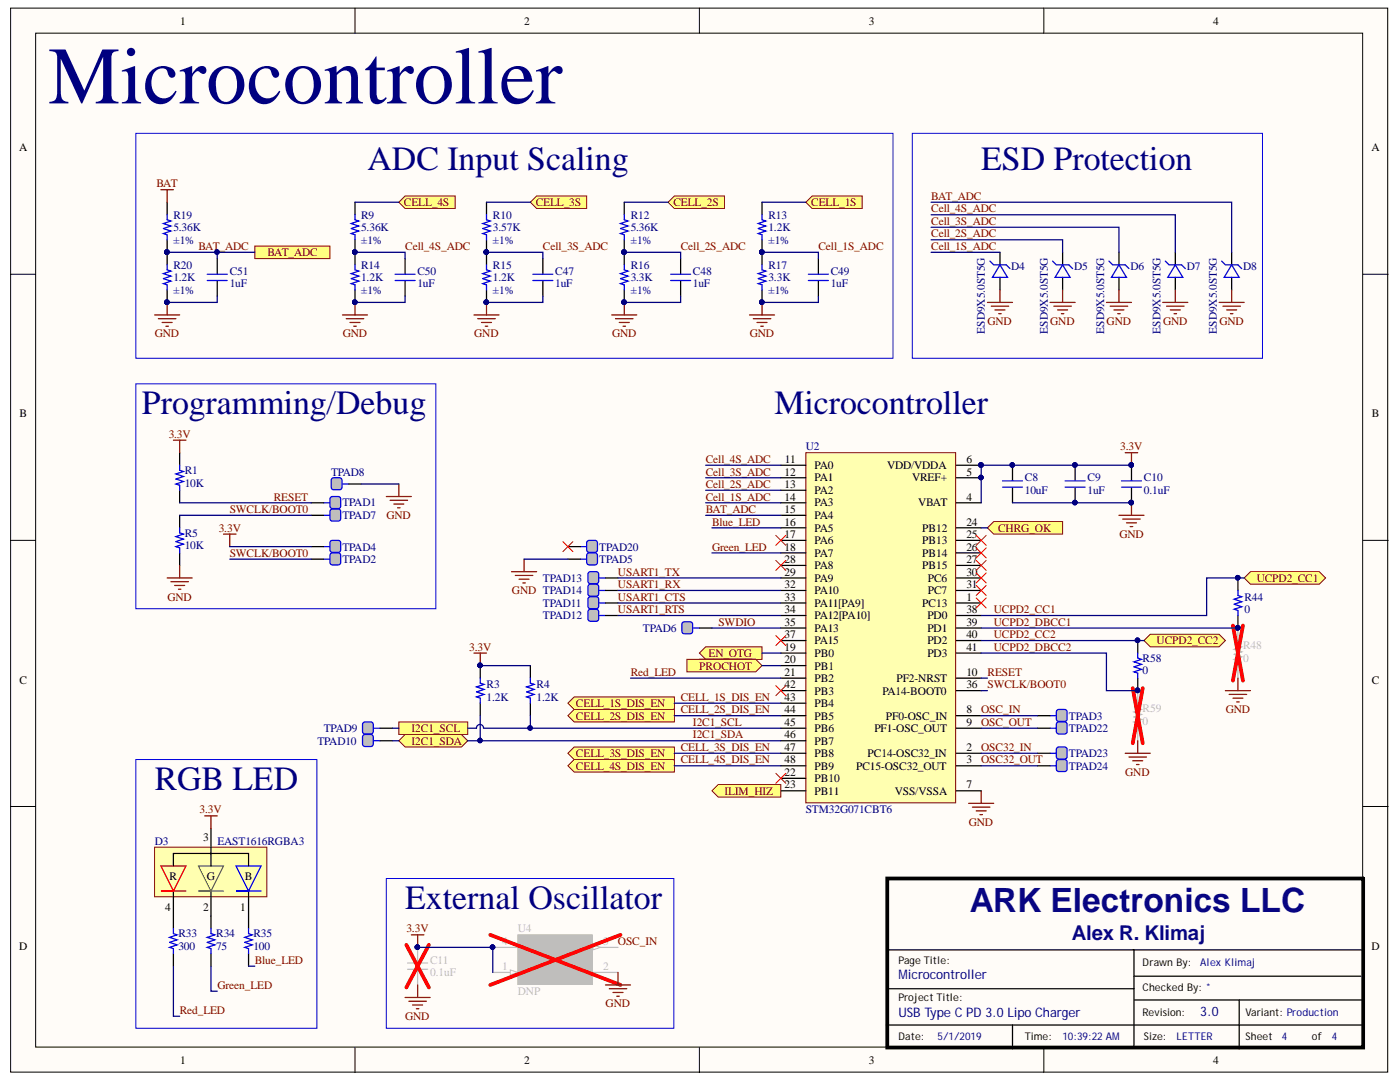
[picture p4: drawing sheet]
<svg xmlns="http://www.w3.org/2000/svg" width="279mm" height="216mm" viewBox="0 0 279 216" stroke-linecap="round" stroke-linejoin="round" font-family="sans-serif">
<defs><g id="words">
<text font-size="16.2" fill="#000080" x="9.6" y="20.6">Microcontroller</text>
<g font-size="6.8" fill="#000080">
<text x="73.3" y="33.9">ADC Input Scaling</text>
<text x="195.8" y="33.9">ESD Protection</text>
<text x="28.3" y="82.6">Programming/Debug</text>
<text x="154.5" y="82.6">Microcontroller</text>
<text x="30.9" y="157.6">RGB LED</text>
<text x="80.9" y="181.3">External Oscillator</text>
</g>
<text font-size="6.7" fill="#11037f" x="193.5" y="181.9">ARK Electronics LLC</text>
<text font-size="4.1" fill="#11037f" x="213.9" y="187.6">Alex R. Klimaj</text>
<g font-size="2.6" fill="#000080">
<text x="179.3" y="195.4">Microcontroller</text>
<text x="179.3" y="203">USBType CPD3.0LipoCharger</text>
<text x="239.5" y="202.7">3.0</text>
</g>
<g font-size="2.3">
<text x="35.9" y="4.9">1</text>
<text x="104.6" y="4.9">2</text>
<text x="173.4" y="4.9">3</text>
<text x="242.1" y="4.9">4</text>
<text x="3.8" y="30.2">A</text>
<text x="273.7" y="30.2">A</text>
<text x="3.9" y="83.3">B</text>
<text x="273.8" y="83.3">B</text>
<text x="156.6" y="94.9">12</text>
<text x="156.7" y="92.3">11</text>
<text x="162.6" y="93.6">PA0</text>
<text x="177" y="93.6">VDD/VDDA</text>
<text x="192.9" y="94.9">5</text>
<text x="192.9" y="92.3">6</text>
<text x="156.6" y="97.3">13</text>
<text x="156.6" y="99.9">14</text>
<text x="162.6" y="96.1">PA1</text>
<text x="162.6" y="98.6">PA2</text>
<text x="162.6" y="101.1">PA3</text>
<text x="182" y="96.1">VREF+</text>
<text x="183.2" y="101.1">VBAT</text>
<text x="192.9" y="99.9">4</text>
<text x="156.6" y="102.3">15</text>
<text x="156.6" y="104.9">16</text>
<text x="156.6" y="107.3">17</text>
<text x="162.6" y="103.6">PA4</text>
<text x="162.6" y="106.1">PA5</text>
<text x="184.1" y="106.1">PB12</text>
<text x="192.9" y="104.9">24</text>
<text x="192.9" y="107.3">25</text>
<text x="156.6" y="109.8">18</text>
<text x="156.6" y="112.3">28</text>
<text x="162.6" y="108.6">PA6</text>
<text x="162.6" y="111.1">PA7</text>
<text x="162.6" y="113.6">PA8</text>
<text x="184.1" y="108.6">PB13</text>
<text x="184.1" y="111.1">PB14</text>
<text x="184.1" y="113.6">PB15</text>
<text x="192.9" y="109.8">26</text>
<text x="192.9" y="112.3">27</text>
<text x="156.6" y="114.8">29</text>
<text x="156.6" y="117.3">32</text>
<text x="156.6" y="119.8">33</text>
<text x="162.6" y="116.1">PA9</text>
<text x="162.6" y="118.6">PA10</text>
<text x="185.2" y="116.1">PC6</text>
<text x="185.2" y="118.6">PC7</text>
<text x="192.9" y="119.8">1</text>
<text x="192.9" y="114.8">30</text>
<text x="192.9" y="117.3">31</text>
<text x="156.6" y="122.4">34</text>
<text x="156.6" y="124.8">35</text>
<text x="162.6" y="121.1">PA11[PA9]</text>
<text x="162.6" y="123.5">PA12[PA10]</text>
<text x="184.1" y="121.1">PC13</text>
<text x="185.1" y="123.5">PD0</text>
<text x="192.9" y="122.4">38</text>
<text x="192.9" y="124.8">39</text>
<text x="156.6" y="129.8">19</text>
<text x="156.6" y="127.4">37</text>
<text x="162.6" y="131.1">PB0</text>
<text x="162.6" y="126.1">PA13</text>
<text x="162.6" y="128.5">PA15</text>
<text x="185.1" y="126.1">PD1</text>
<text x="185.1" y="128.5">PD2</text>
<text x="185.1" y="131.1">PD3</text>
<text x="192.9" y="127.4">40</text>
<text x="192.9" y="129.8">41</text>
<text x="3.9" y="136.4">C</text>
<text x="156.6" y="132.3">20</text>
<text x="156.6" y="134.8">21</text>
<text x="156.6" y="137.3">42</text>
<text x="162.6" y="133.6">PB1</text>
<text x="162.6" y="136.1">PB2</text>
<text x="178.9" y="136.1">PF2-NRST</text>
<text x="192.9" y="134.8">10</text>
<text x="192.9" y="137.3">36</text>
<text x="273.8" y="136.4">C</text>
<text x="156.6" y="139.8">43</text>
<text x="156.6" y="142.3">44</text>
<text x="162.6" y="138.6">PB3</text>
<text x="162.6" y="141.1">PB4</text>
<text x="162.6" y="143.6">PB5</text>
<text x="176.1" y="138.6">PA14-BOOT0</text>
<text x="176.8" y="143.6">PF0-OSC_IN</text>
<text x="192.9" y="142.3">8</text>
<text x="156.6" y="144.9">45</text>
<text x="156.6" y="147.3">46</text>
<text x="156.6" y="149.8">47</text>
<text x="162.6" y="146">PB6</text>
<text x="162.6" y="148.6">PB7</text>
<text x="174.5" y="146">PF1-OSC_OUT</text>
<text x="192.9" y="149.8">2</text>
<text x="192.9" y="144.9">9</text>
<text x="156.6" y="154.8">22</text>
<text x="156.6" y="152.3">48</text>
<text x="162.6" y="151">PB8</text>
<text x="162.6" y="153.6">PB9</text>
<text x="170.9" y="153.6">PC15-OSC32_OUT</text>
<text x="173.1" y="151">PC14-OSC32_IN</text>
<text x="192.9" y="152.3">3</text>
<text x="156.6" y="157.3">23</text>
<text x="162.6" y="156.1">PB10</text>
<text x="162.6" y="158.6">PB11</text>
<text x="178.6" y="158.6">VSS/VSSA</text>
<text x="192.9" y="157.3">7</text>
<text x="40.5" y="167.8">3</text>
<text x="33.8" y="175.6">R</text>
<text x="41.3" y="175.6">G</text>
<text x="48.9" y="175.6">B</text>
<text x="33" y="181.8">4</text>
<text x="40.5" y="181.8">2</text>
<text x="48" y="181.8">1</text>
<text x="3.8" y="189.5">D</text>
<text x="273.7" y="189.5">D</text>
<text x="35.9" y="212.3">1</text>
<text x="104.6" y="212.3">2</text>
<text x="173.4" y="212.3">3</text>
<text x="242.1" y="212.3">4</text>
</g>
<g font-size="2.3" fill="#800000">
<text x="31.2" y="37.4">BAT</text>
<text x="80.6" y="41.1">CELL_4S</text>
<text x="106.9" y="41.1">CELL_3S</text>
<text x="134.4" y="41.1">CELL_2S</text>
<text x="161.9" y="41.1">CELL_1S</text>
<text x="185.8" y="39.8">BAT_ADC</text>
<text x="185.8" y="42.4">Cell_4S_ADC</text>
<text x="185.8" y="44.9">Cell_3S_ADC</text>
<text x="185.8" y="47.4">Cell_2S_ADC</text>
<text x="39.6" y="49.9">BAT_ADC</text>
<text x="53.4" y="51.1">BAT_ADC</text>
<text x="80.9" y="49.9">Cell_4S_ADC</text>
<text x="108.4" y="49.9">Cell_3S_ADC</text>
<text x="135.8" y="49.9">Cell_2S_ADC</text>
<text x="163.3" y="49.9">Cell_1S_ADC</text>
<text x="185.8" y="49.9">Cell_1S_ADC</text>
<text x="197.1" y="64.9">GND</text>
<text x="209.6" y="64.9">GND</text>
<text x="220.9" y="64.9">GND</text>
<text x="232.1" y="64.9">GND</text>
<text x="243.4" y="64.9">GND</text>
<text x="30.9" y="67.3">GND</text>
<text x="68.4" y="67.3">GND</text>
<text x="94.7" y="67.3">GND</text>
<text x="122.1" y="67.3">GND</text>
<text x="149.6" y="67.3">GND</text>
<text x="33.7" y="87.4">3.3V</text>
<text x="223.6" y="89.8">3.3V</text>
<text x="140.8" y="92.3">Cell_4S_ADC</text>
<text x="140.8" y="94.9">Cell_3S_ADC</text>
<text x="54.6" y="99.9">RESET</text>
<text x="140.8" y="97.3">Cell_2S_ADC</text>
<text x="140.8" y="99.9">Cell_1S_ADC</text>
<text x="43.6" y="106.1">3.3V</text>
<text x="45.8" y="102.3">SWCLK/BOOT0</text>
<text x="77.1" y="103.6">GND</text>
<text x="140.8" y="102.3">BAT_ADC</text>
<text x="142.1" y="104.9">Blue_LED</text>
<text x="199.2" y="106.1">CHRG_OK</text>
<text x="223.4" y="107.3">GND</text>
<text x="45.8" y="111.1">SWCLK/BOOT0</text>
<text x="142.1" y="109.8">Green_LED</text>
<text x="33.4" y="119.8">GND</text>
<text x="102.2" y="118.6">GND TPAD14</text>
<text x="123.3" y="114.8">USART1_TX</text>
<text x="123.3" y="117.3">USART1_RX</text>
<text x="123.3" y="119.8">USART1_CTS</text>
<text x="250.8" y="116.1">UCPD2_CC1</text>
<text x="123.3" y="122.4">USART1_RTS</text>
<text x="143.4" y="124.8">SWDIO</text>
<text x="198.4" y="124.8">UCPD2_DBCC1</text>
<text x="198.4" y="122.4">UCPD2_CC1</text>
<text x="93.6" y="129.8">3.3V</text>
<text x="141.4" y="131.1">EN_OTG</text>
<text x="198.4" y="129.8">UCPD2_DBCC2</text>
<text x="198.4" y="127.4">UCPD2_CC2</text>
<text x="230.8" y="128.5">UCPD2_CC2</text>
<text x="125.9" y="134.8">Red_LED</text>
<text x="139.6" y="133.6">PROCHOT</text>
<text x="197.1" y="134.8">RESET</text>
<text x="197.1" y="137.3">SWCLK/BOOT0</text>
<text x="115" y="143.6">CELL_2S_DIS_EN</text>
<text x="115" y="141.1">CELL_1S_DIS_EN</text>
<text x="135.8" y="142.3">CELL_2S_DIS_EN</text>
<text x="135.8" y="139.8">CELL_1S_DIS_EN</text>
<text x="195.8" y="142.3">OSC_IN</text>
<text x="244.6" y="142.3">GND</text>
<text x="82.1" y="146">I2C1_SCL</text>
<text x="82.1" y="148.6">I2C1_SDA</text>
<text x="135.8" y="149.8">CELL_3S_DIS_EN</text>
<text x="138.3" y="144.9">I2C1_SCL</text>
<text x="138.3" y="147.3">I2C1_SDA</text>
<text x="195.8" y="144.9">OSC_OUT</text>
<text x="195.8" y="149.8">OSC32_IN</text>
<text x="115" y="153.6">CELL_4S_DIS_EN</text>
<text x="115" y="151">CELL_3S_DIS_EN</text>
<text x="135.8" y="152.3">CELL_4S_DIS_EN</text>
<text x="195.8" y="152.3">OSC32_OUT</text>
<text x="224.6" y="154.8">GND</text>
<text x="144.6" y="158.6">ILIM_HIZ</text>
<text x="39.8" y="162.3">3.3V</text>
<text x="193.4" y="164.8">GND</text>
<text x="81.1" y="186">3.3V</text>
<text x="123.3" y="188.6">OSC_IN</text>
<text x="43.4" y="197.3">Green_LED</text>
<text x="50.8" y="192.3">Blue_LED</text>
<text x="35.9" y="202.3">Red_LED</text>
<text x="80.9" y="203.5">GND</text>
<text x="120.9" y="201">GND</text>
</g>
<g font-size="2.3" fill="#000080">
<text x="34.6" y="46.1">5.36K</text>
<text x="34.6" y="43.6">R19</text>
<text x="72.1" y="46.1">5.36K</text>
<text x="72.1" y="43.6">R9</text>
<text x="98.4" y="46.1">3.57K</text>
<text x="98.4" y="43.6">R10</text>
<text x="125.9" y="46.1">5.36K</text>
<text x="125.9" y="43.6">R12</text>
<text x="153.4" y="46.1">1.2K</text>
<text x="153.4" y="43.6">R13</text>
<text x="34.6" y="48.6">±1%</text>
<text x="34.6" y="53.6">R20</text>
<text x="72.1" y="48.6">±1%</text>
<text x="72.1" y="53.6">R14</text>
<text x="98.4" y="53.6">R15</text>
<text x="98.4" y="48.6">±1%</text>
<text x="125.9" y="53.6">R16</text>
<text x="125.9" y="48.6">±1%</text>
<text x="153.4" y="48.6">±1%</text>
<text x="153.4" y="53.6">R17</text>
<text x="201.8" y="53.9">D4</text>
<text x="214.3" y="53.9">D5</text>
<text x="225.6" y="53.9">D6</text>
<text x="236.8" y="53.9">D7</text>
<text x="248.1" y="53.9">D8</text>
<text x="34.6" y="56.1">1.2K</text>
<text x="34.6" y="58.6">±1%</text>
<text x="45.8" y="57.3">1uF</text>
<text x="45.8" y="54.9">C51</text>
<text x="72.1" y="56.1">1.2K</text>
<text x="72.1" y="58.6">±1%</text>
<text x="83.3" y="57.3">1uF</text>
<text x="83.3" y="54.9">C50</text>
<text x="98.4" y="56.1">1.2K</text>
<text x="98.4" y="58.6">±1%</text>
<text x="110.8" y="57.3">1uF</text>
<text x="110.8" y="54.9">C47</text>
<text x="125.9" y="56.1">3.3K</text>
<text x="125.9" y="58.6">±1%</text>
<text x="138.3" y="57.3">1uF</text>
<text x="138.3" y="54.9">C48</text>
<text x="153.4" y="56.1">3.3K</text>
<text x="153.4" y="58.6">±1%</text>
<text x="165.8" y="57.3">1uF</text>
<text x="165.8" y="54.9">C49</text>
<text x="196.6" y="66.6" transform="rotate(-90 196.6 66.6)">ESD9X5.0ST5G</text>
<text x="209.1" y="66.6" transform="rotate(-90 209.1 66.6)">ESD9X5.0ST5G</text>
<text x="220.3" y="66.6" transform="rotate(-90 220.3 66.6)">ESD9X5.0ST5G</text>
<text x="231.6" y="66.6" transform="rotate(-90 231.6 66.6)">ESD9X5.0ST5G</text>
<text x="242.8" y="66.6" transform="rotate(-90 242.8 66.6)">ESD9X5.0ST5G</text>
<text x="160.8" y="89.8">U2</text>
<text x="36.9" y="94.6">R1</text>
<text x="66.1" y="94.9">TPAD8</text>
<text x="36.9" y="97.1">10K</text>
<text x="68.3" y="101.1">TPAD1</text>
<text x="204.5" y="98.6">10uF</text>
<text x="204.5" y="96.1">C8</text>
<text x="217" y="98.6">1uF</text>
<text x="217" y="96.1">C9</text>
<text x="228.3" y="98.6">0.1uF</text>
<text x="228.3" y="96.1">C10</text>
<text x="36.9" y="107.1">R5</text>
<text x="68.3" y="103.6">TPAD7</text>
<text x="36.9" y="109.6">10K</text>
<text x="68.3" y="109.8">TPAD4</text>
<text x="68.3" y="112.3">TPAD2</text>
<text x="119.6" y="112.3">TPAD5</text>
<text x="119.6" y="109.8">TPAD20</text>
<text x="108.4" y="116.1">TPAD13</text>
<text x="248.3" y="119.8">R44</text>
<text x="108.4" y="121.1">TPAD11</text>
<text x="108.4" y="123.5">TPAD12</text>
<text x="248.3" y="122.4">0</text>
<text x="128.3" y="126.1">TPAD6</text>
<text x="97.1" y="137.3">R3</text>
<text x="107.1" y="137.3">R4</text>
<text x="228" y="134.5">0</text>
<text x="228" y="132.1">R58</text>
<text x="97.1" y="139.8">1.2K</text>
<text x="107.1" y="139.8">1.2K</text>
<text x="213.3" y="143.6">TPAD3</text>
<text x="63.4" y="148.6">TPAD10</text>
<text x="64.6" y="146">TPAD9</text>
<text x="213.3" y="146">TPAD22</text>
<text x="213.3" y="151">TPAD23</text>
<text x="213.3" y="153.6">TPAD24</text>
<text x="160.8" y="162.3">STM32G071CBT6</text>
<text x="30.9" y="168.5">D3</text>
<text x="43.4" y="168.5">EAST1616RGBA3</text>
<text x="35.6" y="189.6">300</text>
<text x="35.6" y="187.1">R33</text>
<text x="43.1" y="189.6">75</text>
<text x="43.1" y="187.1">R34</text>
<text x="50.6" y="189.6">100</text>
<text x="50.6" y="187.1">R35</text>
</g>
<g font-size="2.3" fill="#bfbebc">
<text x="248.1" y="129.6">R48</text>
<text x="248.1" y="132.1">0</text>
<text x="228" y="142.1">R59</text>
<text x="228" y="144.6">0</text>
<text x="100.2" y="188.6">4</text>
<text x="103.4" y="186">U4</text>
<text x="105.1" y="189.8">VDD</text>
<text x="111.9" y="189.8">OUT</text>
<text x="120.4" y="188.6">3</text>
<text x="85.9" y="194.8">0.1uF</text>
<text x="85.9" y="192.3">C11</text>
<text x="100.2" y="193.6">1</text>
<text x="105.1" y="194.8">EN</text>
<text x="111.7" y="194.8">GND</text>
<text x="120.4" y="193.6">2</text>
<text x="103.4" y="198.6">DNP</text>
</g>
<g font-size="2.1">
<text x="179.3" y="192.3">Page Title:</text>
<text x="228" y="192.8">Drawn By:</text>
<text x="228" y="197.8">Checked By: *</text>
<text x="179.3" y="199.8">Project Title:</text>
<text x="228" y="202.8">Revision:</text>
<text x="248.6" y="202.8">Variant: Production</text>
<text x="179.3" y="207.5">Date:</text>
<text x="204.5" y="207.5">Time:</text>
<text x="228.3" y="207.5">Size:</text>
<text x="248.6" y="207.5">Sheet</text>
<text x="261.8" y="207.5">of</text>
</g>
<g font-size="2.1" fill="#000080">
<text x="239.5" y="192.8">Alex Klimaj</text>
<text x="187.1" y="207.5">5/1/2019</text>
<text x="212.1" y="207.5">10:39:22AM</text>
<text x="234.8" y="207.5">LETTER</text>
<text x="255.8" y="207.5">4</text>
<text x="265.8" y="207.5">4</text>
</g>
</g></defs>
<g fill="#fffcf8" stroke="#000" stroke-width=".2">
<path d="M2.1 1.6h274.8v212.3h-274.8z"/>
<path d="M7.1 6.6h264.8v202.3h-264.8z"/>
</g>
<path d="M70.8 1.6v5M139.6 1.6v5M208.3 1.6v5M2.1 54.7h5M272 54.7h5M2.1 107.8h5M272 107.8h5M2.1 160.9h5M272 160.9h5M70.8 209v5M139.6 209v5M208.3 209v5" fill="none" stroke="#000" stroke-width=".2"/>
<path d="M177.1 175.3h94.9v33.7h-94.9z" fill="none" stroke="#000" stroke-width=".75"/>
<g fill="none" stroke="#000" stroke-width=".25">
<path d="M35.9 90.3v2.5M35.9 97.8v2.5M202.1 92.8v3M202.1 97.3v3M214.6 92.8v3M214.6 97.3v3M225.8 92.8v3M225.8 97.3v3M177.3 189.5h94.5M177.3 197.3h49M226.3 189.5v19.5M226.3 194.8h45.2"/>
<path d="M226.4 199.5h45.6M247.3 199.5v9.8M176.8 204.5h95M202.1 204.5v4.8"/>
</g>
<g fill="#000080" stroke="#000080" stroke-width=".2">
<circle cx="202" cy="92.8" r=".45"/>
<circle cx="214.5" cy="100.3" r=".45"/>
<circle cx="214.5" cy="92.8" r=".45"/>
<circle cx="225.8" cy="100.3" r=".45"/>
<circle cx="225.8" cy="92.8" r=".45"/>
</g>
<path d="M35.9 92.8v1l.7 .3-1.5 .5 1.5 .5-1.5 .5 1.5 .5-1.5 .5 .8 .2v1M200.1 96h4M200.1 97.2h4M212.6 96h4M212.6 97.2h4M223.8 96h4M223.8 97.2h4" fill="none" stroke="#00f" stroke-width=".25"/>
<g fill="none" stroke="#800000" stroke-width=".25">
<path d="M34.6 87.8h2.5M35.9 87.8v2.5M224.6 90.3h2.5M225.8 90.3v2.5M223.3 102.8h5M224.1 103.6h3.5M224.8 104.3h2M225.6 105.1h.5M225.8 100.3v2.5M195.8 157.8v2.5M193.3 160.3h5M194.1 161.1h3.5"/>
<path d="M194.8 161.8h2M195.6 162.6h.5"/>
</g>
<g fill="#ffff80" stroke="#800000" stroke-width=".2">
<path d="M79.6 144.1h13.7v2.5h-13.7z" fill-rule="evenodd"/>
<path d="M79.6 147.8l1.2-1.2h11.3l1.2 1.2-1.2 1.3h-11.3z" fill-rule="evenodd"/>
</g>
<path d="M94.6 130.3h2.5M95.8 130.3v2.5" fill="none" stroke="#800000" stroke-width=".25"/>
<circle cx="95.8" cy="132.8" r=".45" fill="#000080" stroke="#000080" stroke-width=".2"/>
<path d="M209.6 142.8h1.2" fill="none" stroke="#00f" stroke-width=".25"/>
<path d="M207.1 142.8h2.5" fill="none" stroke="#000" stroke-width=".25"/>
<path d="M210.9 141.8l.4-.2h1.2l.4 .2 .1 1.7-.3 .4-1.4 .1-.4-.3z" fill="#c0c0c0" stroke="#00f" stroke-width=".25"/>
<path d="M64.6 100.3h1.2" fill="none" stroke="#00f" stroke-width=".25"/>
<path d="M62.1 100.3h2.5" fill="none" stroke="#000" stroke-width=".25"/>
<path d="M65.9 99.3l.4-.2h1.2l.4 .2 .1 1.7-.2 .4-1.5 .1-.4-.3z" fill="#c0c0c0" stroke="#00f" stroke-width=".25"/>
<path d="M35.9 102.8v2.5M35.9 110.3v2.5M139.6 125.3h2.5" fill="none" stroke="#000" stroke-width=".25"/>
<path d="M35.9 105.3v1l.7 .3-1.5 .5 1.5 .5-1.5 .5 1.5 .5-1.5 .5 .8 .2v1M138.3 125.3h1.3" fill="none" stroke="#00f" stroke-width=".25"/>
<path d="M33.4 115.3h5M34.1 116.1h3.5M34.9 116.8h2M35.6 117.6h.5M35.9 112.8v2.5" fill="none" stroke="#800000" stroke-width=".25"/>
<path d="M136.2 124.3l.4-.2h1.1l.5 .2v1.7l-.2 .4-1.4 .1-.4-.3z" fill="#c0c0c0" stroke="#00f" stroke-width=".25"/>
<path d="M64.6 102.8h1.2" fill="none" stroke="#00f" stroke-width=".25"/>
<path d="M62.1 102.8h2.5" fill="none" stroke="#000" stroke-width=".25"/>
<path d="M65.9 101.8l.4-.2h1.2l.4 .2 .1 1.7-.2 .4-1.5 .1-.4-.3z" fill="#c0c0c0" stroke="#00f" stroke-width=".25"/>
<path d="M64.6 109.1h1.2" fill="none" stroke="#00f" stroke-width=".25"/>
<path d="M62.1 109.1h2.5" fill="none" stroke="#000" stroke-width=".25"/>
<path d="M65.9 108.1l.4-.3h1.2l.4 .3 .1 1.6-.2 .5h-1.5l-.4-.2z" fill="#c0c0c0" stroke="#00f" stroke-width=".25"/>
<path d="M44.6 106.6h2.5M45.9 106.6v2.5" fill="none" stroke="#800000" stroke-width=".25"/>
<path d="M74.6 145.3h1.2" fill="none" stroke="#00f" stroke-width=".25"/>
<path d="M75.8 145.3h2.5" fill="none" stroke="#000" stroke-width=".25"/>
<path d="M72.4 144.3l.4-.2h1.2l.4 .2 .1 1.7-.3 .4-1.4 .1-.4-.3z" fill="#c0c0c0" stroke="#00f" stroke-width=".25"/>
<path d="M74.6 147.8h1.2" fill="none" stroke="#00f" stroke-width=".25"/>
<path d="M75.8 147.8h2.5" fill="none" stroke="#000" stroke-width=".25"/>
<path d="M72.4 146.8l.4-.2h1.2l.4 .2 .1 1.7-.3 .4-1.4 .1-.4-.3z" fill="#c0c0c0" stroke="#00f" stroke-width=".25"/>
<path d="M103.3 186.5h14.9v9.9h-14.9z" fill="#bfbebc" stroke="#bfbebc" stroke-width=".2"/>
<path d="M98.3 194h5" fill="none" stroke="#bfbebc" stroke-width=".25"/>
<path d="M101.8 193.5l1.5 .5-1.5 .5z" fill="#fffcf8"/>
<path d="M101.8 193.5l1.5 .5-1.5 .5z" fill="none" stroke="#bfbebc" stroke-width=".2"/>
<path d="M118.3 194h5M118.3 189h5" fill="none" stroke="#bfbebc" stroke-width=".25"/>
<path d="M118.3 188.5l1.5 .5-1.5 .5z" fill="#fffcf8"/>
<path d="M118.3 188.5l1.5 .5-1.5 .5z" fill="none" stroke="#bfbebc" stroke-width=".2"/>
<path d="M81.3 192.2h4M81.3 193.4h4M83.3 189v3M83.3 193.5v3M98.3 189h5" fill="none" stroke="#bfbebc" stroke-width=".25"/>
<g fill="#000080" stroke="#000080" stroke-width=".2">
<circle cx="98.3" cy="189" r=".45"/>
<circle cx="83.3" cy="189" r=".45"/>
</g>
<path d="M81.1 188.5l4.5 8.5M85.6 188.5l-4.5 8.5M97.8 186.5l26 10M123.8 186.5l-26 10" fill="none" stroke="#f00" stroke-width=".75"/>
<path d="M80.8 199h5M81.6 199.8h3.5M82.1 186.5h2.5M83.3 186.5v2.5M83.3 196.5v2.5M120.8 196.5h5M121.6 197.3h3.5M122.3 198h2M123.1 198.8h.5M123.3 194v2.5M82.3 200.5h2M83.1 201.3h.5" fill="none" stroke="#800000" stroke-width=".25"/>
<path d="M68.3 96.6h1.3" fill="none" stroke="#00f" stroke-width=".25"/>
<path d="M69.6 96.6h2.5" fill="none" stroke="#000" stroke-width=".25"/>
<path d="M66.2 95.6l.4-.3h1.1l.5 .3v1.6l-.2 .5h-1.4l-.4-.2z" fill="#c0c0c0" stroke="#00f" stroke-width=".25"/>
<path d="M77.1 99.1h5M77.8 99.8h3.5M79.6 96.6v2.5M78.6 100.6h2M79.3 101.3h.5" fill="none" stroke="#800000" stroke-width=".25"/>
<g fill="#ffff80" stroke="#800000" stroke-width=".2">
<path d="M139.6 130.3l1.2-1.2h11.3v2.5h-11.3z" fill-rule="evenodd"/>
<path d="M197.1 105.3l1.2-1.2h13.8v2.5h-13.8z" fill-rule="evenodd"/>
</g>
<path d="M70.8 40.4v2.5M70.8 47.8v2.5" fill="none" stroke="#000" stroke-width=".25"/>
<g fill="#000080" stroke="#000080" stroke-width=".2">
<circle cx="70.8" cy="50.3" r=".45"/>
<circle cx="70.8" cy="60.3" r=".45"/>
</g>
<path d="M70.8 42.9v1l.8 .2-1.5 .5 1.5 .5-1.5 .5 1.5 .5-1.5 .5 .7 .2v1" fill="none" stroke="#00f" stroke-width=".25"/>
<path d="M68.3 62.8h5M69.1 63.6h3.5M69.8 64.3h2M70.6 65.1h.5M70.8 60.3v2.5" fill="none" stroke="#800000" stroke-width=".25"/>
<g fill="#ffff80" stroke="#800000" stroke-width=".2">
<path d="M79.6 40.4l1.2-1.3h10v2.5h-10z" fill-rule="evenodd"/>
<path d="M105.8 40.4l1.3-1.3h10v2.5h-10z" fill-rule="evenodd"/>
<path d="M133.3 40.4l1.3-1.3h10v2.5h-10z" fill-rule="evenodd"/>
<path d="M160.8 40.4l1.3-1.3h10v2.5h-10z" fill-rule="evenodd"/>
</g>
<g fill="none" stroke="#800000" stroke-width=".25">
<path d="M94.6 62.8h5M95.3 63.6h3.5M96.1 64.3h2M96.8 65.1h.5M97.1 60.3v2.5M122.1 62.8h5M122.8 63.6h3.5M123.6 64.3h2M124.3 65.1h.5M124.6 60.3v2.5M149.6 62.8h5M150.3 63.6h3.5"/>
<path d="M151.1 64.3h2M151.8 65.1h.5M152.1 60.3v2.5"/>
</g>
<g fill="#000080" stroke="#000080" stroke-width=".2">
<circle cx="97" cy="60.3" r=".45"/>
<circle cx="97" cy="50.3" r=".45"/>
<circle cx="70.8" cy="50.3" r=".45"/>
<circle cx="70.8" cy="60.3" r=".45"/>
<circle cx="124.5" cy="50.3" r=".45"/>
<circle cx="124.5" cy="60.3" r=".45"/>
<circle cx="152" cy="50.3" r=".45"/>
<circle cx="152" cy="60.3" r=".45"/>
</g>
<path d="M70.8 50.3v2.5M70.8 57.8v2.5M97.1 50.3v2.5M97.1 57.8v2.5M124.6 50.3v2.5M124.6 57.8v2.5M152.1 40.4v2.5M152.1 47.8v5M152.1 57.8v2.5M120.8 115.3h2.5" fill="none" stroke="#000" stroke-width=".25"/>
<path d="M70.8 52.8v1l.8 .3-1.5 .5 1.5 .5-1.5 .5 1.5 .5-1.5 .5 .7 .2v1M97.1 52.8v1l.7 .3-1.5 .5 1.5 .5-1.5 .5 1.5 .5-1.5 .5 .8 .2v1M124.6 52.8v1l.7 .3-1.5 .5 1.5 .5-1.5 .5 1.5 .5-1.5 .5 .8 .2v1M152.1 42.9v1l.7 .2-1.5 .5 1.5 .5-1.5 .5 1.5 .5-1.5 .5 .8 .2v1M152.1 52.8v1l.7 .3-1.5 .5 1.5 .5-1.5 .5 1.5 .5-1.5 .5 .8 .2v1M119.6 115.3h1.2" fill="none" stroke="#00f" stroke-width=".25"/>
<path d="M117.4 114.3l.4-.2h1.2l.4 .2 .1 1.7-.3 .4-1.4 .1-.4-.3z" fill="#c0c0c0" stroke="#00f" stroke-width=".25"/>
<path d="M119.6 117.8h1.2" fill="none" stroke="#00f" stroke-width=".25"/>
<path d="M120.8 117.8h2.5" fill="none" stroke="#000" stroke-width=".25"/>
<path d="M117.4 116.8l.4-.2h1.2l.4 .2 .1 1.7-.3 .4-1.4 .1-.4-.3z" fill="#c0c0c0" stroke="#00f" stroke-width=".25"/>
<path d="M119.6 120.3h1.2" fill="none" stroke="#00f" stroke-width=".25"/>
<path d="M120.8 120.3h2.5" fill="none" stroke="#000" stroke-width=".25"/>
<path d="M117.4 119.3l.4-.2h1.2l.4 .2 .1 1.7-.3 .4-1.4 .1-.4-.3z" fill="#c0c0c0" stroke="#00f" stroke-width=".25"/>
<path d="M119.6 122.8h1.2" fill="none" stroke="#00f" stroke-width=".25"/>
<path d="M120.8 122.8h2.5" fill="none" stroke="#000" stroke-width=".25"/>
<path d="M117.4 121.8l.4-.2h1.2l.4 .2 .1 1.7-.3 .4-1.4 .1-.4-.3z" fill="#c0c0c0" stroke="#00f" stroke-width=".25"/>
<path d="M27.1 26.6h151.1v44.9h-151.1zM77.1 175.3h57.4v29.9h-57.4z" fill="none" stroke="#00f" stroke-width=".2"/>
<path d="M30.9 169h22.4v9.9h-22.4z" fill="#ffffb0" stroke="#800000" stroke-width=".2"/>
<path d="M34.6 172.8v-2.5h7.5v2.5M34.6 177.8v7.5M42.1 165.3v5h7.5v2.5M42.1 177.8v7.5M49.6 177.8v5M34.6 190.3v2.5M42.1 190.3v2.5" fill="none" stroke="#000" stroke-width=".25"/>
<path d="M49.6 177.8l-2.5-5h5l-2.5 5h-2.5h5M34.6 185.3v1l.8 .2-1.5 .5 1.5 .5-1.5 .5 1.5 .5-1.5 .5 .7 .3v1M42.1 185.3v1l.8 .2-1.5 .5 1.5 .5-1.5 .5 1.5 .5-1.5 .5 .7 .3v1" fill="none" stroke="#00f" stroke-width=".25"/>
<path d="M42.1 177.8l-2.5-5h5l-2.5 5h-2.5h5" fill="none" stroke="#0f0" stroke-width=".25"/>
<path d="M34.6 177.8l-2.5-5h5l-2.5 5h-2.5h5" fill="none" stroke="#f00" stroke-width=".25"/>
<path d="M40.9 162.8h2.5M42.1 162.8v2.5" fill="none" stroke="#800000" stroke-width=".25"/>
<path d="M27.1 151.6h36.1v53.6h-36.1z" fill="none" stroke="#00f" stroke-width=".2"/>
<g fill="#ffff80" stroke="#800000" stroke-width=".2">
<path d="M113.3 152.8l1.3-1.2h20v2.5h-20z" fill-rule="evenodd"/>
<path d="M113.3 150.3l1.3-1.2h20v2.5h-20z" fill-rule="evenodd"/>
<path d="M113.3 142.8l1.3-1.2h20v2.5h-20z" fill-rule="evenodd"/>
<path d="M113.3 140.3l1.3-1.2h20v2.5h-20z" fill-rule="evenodd"/>
<path d="M137.1 131.6h13.7l1.3 1.2-1.3 1.3h-13.7z" fill-rule="evenodd"/>
</g>
<path d="M32.1 37.9h2.5M33.4 37.9v2.5M30.9 62.8h5M31.6 63.6h3.5M32.4 64.3h2M33.1 65.1h.5M33.4 60.3v2.5M139.6 131.6h10.5" fill="none" stroke="#800000" stroke-width=".25"/>
<g fill="none" stroke="#000" stroke-width=".25">
<path d="M33.4 40.4v2.5M33.4 47.8v5M33.4 57.8v2.5M43.4 51.6v3M43.4 56.1v3M80.8 51.6v3M80.8 56.1v3M108.3 51.6v3M108.3 56.1v3M135.8 51.6v3M135.8 56.1v3M163.3 51.6v3"/>
<path d="M163.3 56.1v3M113.3 111.6h2.5"/>
</g>
<g fill="none" stroke="#00f" stroke-width=".25">
<path d="M33.4 42.9v1l.7 .2-1.5 .5 1.5 .5-1.5 .5 1.5 .5-1.5 .5 .8 .2v1M33.4 52.8v1l.7 .3-1.5 .5 1.5 .5-1.5 .5 1.5 .5-1.5 .5 .8 .2v1M41.4 54.7h4M41.4 56h4M78.8 54.7h4M78.8 56h4M106.3 54.7h4M106.3 56h4M133.8 54.7h4M133.8 56h4M161.3 54.7h4M161.3 56h4"/>
<path d="M115.8 111.6h1.3"/>
</g>
<g fill="#000080" stroke="#000080" stroke-width=".2">
<circle cx="33.3" cy="50.3" r=".45"/>
<circle cx="33.3" cy="60.3" r=".45"/>
</g>
<path d="M117.2 110.6l.4-.3h1.1l.5 .3v1.6l-.2 .5h-1.4l-.4-.2z" fill="#c0c0c0" stroke="#00f" stroke-width=".25"/>
<path d="M102.1 114.1h5M102.8 114.8h3.5M103.6 115.6h2M104.3 116.3h.5M104.6 111.6v2.5" fill="none" stroke="#800000" stroke-width=".25"/>
<path d="M115.8 109.1h1.3" fill="none" stroke="#00f" stroke-width=".25"/>
<path d="M113.3 109.1h2.5" fill="none" stroke="#000" stroke-width=".25"/>
<path d="M117.2 108.1l.4-.3h1.1l.5 .3v1.6l-.2 .5h-1.4l-.4-.2z" fill="#c0c0c0" stroke="#00f" stroke-width=".25"/>
<path d="M112.3 108.1l2 2M114.3 108.1l-2 2" fill="none" stroke="#f00" stroke-width=".2"/>
<path d="M160.8 90.3h29.9v69.9h-29.9z" fill="#ffffb0" stroke="#800000" stroke-width=".2"/>
<g fill="none" stroke="#000" stroke-width=".25">
<path d="M155.8 95.3h5M155.8 92.8h5M155.8 97.8h5M190.8 95.3h5M190.8 92.8h5M155.8 100.3h5M155.8 102.8h5M155.8 105.3h5M155.8 107.8h5M155.8 110.3h5M155.8 112.8h5M155.8 115.3h5"/>
<path d="M155.8 117.8h5M190.8 100.3h5M190.8 105.3h5M190.8 107.8h5M190.8 110.3h5M190.8 112.8h5M190.8 115.3h5M190.8 117.8h5M155.8 120.3h5M155.8 135.3h5M155.8 130.3h5M155.8 132.8h5"/>
<path d="M155.8 122.8h5M155.8 125.3h5M155.8 137.8h5M155.8 127.8h5M190.8 120.3h5M190.8 135.3h5M190.8 130.3h5M190.8 122.8h5M190.8 125.3h5M190.8 137.8h5M190.8 127.8h5M155.8 150.3h5"/>
<path d="M155.8 152.8h5M155.8 157.8h5M155.8 142.8h5M155.8 145.3h5M155.8 155.3h5M155.8 140.3h5M155.8 147.8h5M190.8 150.3h5M190.8 152.8h5M190.8 157.8h5M190.8 142.8h5M190.8 145.3h5"/>
<path d="M207.1 145.3h2.5"/>
</g>
<g fill="#000080" stroke="#000080" stroke-width=".2">
<circle cx="195.8" cy="95.3" r=".45"/>
<circle cx="195.8" cy="92.8" r=".45"/>
</g>
<path d="M209.6 145.3h1.2" fill="none" stroke="#00f" stroke-width=".25"/>
<path d="M210.9 144.3l.4-.2h1.2l.4 .2 .1 1.7-.3 .4-1.4 .1-.4-.3z" fill="#c0c0c0" stroke="#00f" stroke-width=".25"/>
<path d="M209.6 150.3h1.2" fill="none" stroke="#00f" stroke-width=".25"/>
<path d="M207.1 150.3h2.5" fill="none" stroke="#000" stroke-width=".25"/>
<path d="M210.9 149.3l.4-.2h1.2l.4 .2 .1 1.7-.3 .4-1.4 .1-.4-.3z" fill="#c0c0c0" stroke="#00f" stroke-width=".25"/>
<path d="M209.6 152.8h1.2" fill="none" stroke="#00f" stroke-width=".25"/>
<path d="M207.1 152.8h2.5" fill="none" stroke="#000" stroke-width=".25"/>
<path d="M210.9 151.8l.4-.2h1.2l.4 .2 .1 1.7-.3 .4-1.4 .1-.4-.3z" fill="#c0c0c0" stroke="#00f" stroke-width=".25"/>
<path d="M142.1 157.8l1.2-1.2h12.5v2.5h-12.5z" fill-rule="evenodd" fill="#ffff80" stroke="#800000" stroke-width=".2"/>
<g fill="none" stroke="#f00" stroke-width=".2">
<path d="M154.8 106.8l2 2M156.8 106.8l-2 2M194.8 114.3l2 2M194.8 116.8l2 2M194.8 119.3l2 2M196.8 114.3l-2 2M196.8 116.8l-2 2M196.8 119.3l-2 2M154.8 126.8l2 2M154.8 136.8l2 2M156.8 126.8l-2 2M156.8 136.8l-2 2"/>
<path d="M154.8 154.3l2 2M156.8 154.3l-2 2"/>
</g>
<path d="M64.6 111.6h1.2" fill="none" stroke="#00f" stroke-width=".25"/>
<path d="M62.1 111.6h2.5" fill="none" stroke="#000" stroke-width=".25"/>
<path d="M65.9 110.6l.4-.3h1.2l.4 .3 .1 1.6-.2 .5h-1.5l-.4-.2z" fill="#c0c0c0" stroke="#00f" stroke-width=".25"/>
<path d="M97.1 40.4v2.5M97.1 47.8v2.5M124.6 40.4v2.5M124.6 47.8v2.5M95.8 132.8v2.5M105.8 132.8v2.5M95.8 140.3v2.5M105.8 140.3v2.5M49.6 182.8v2.5M49.6 190.3v2.5" fill="none" stroke="#000" stroke-width=".25"/>
<path d="M97.1 42.9v1l.7 .2-1.5 .5 1.5 .5-1.5 .5 1.5 .5-1.5 .5 .8 .2v1M124.6 42.9v1l.7 .2-1.5 .5 1.5 .5-1.5 .5 1.5 .5-1.5 .5 .8 .2v1M95.8 135.3v1l.8 .3-1.5 .5 1.5 .5-1.5 .5 1.5 .5-1.5 .5 .7 .2v1M105.8 135.3v1l.8 .3-1.5 .5 1.5 .5-1.5 .5 1.5 .5-1.5 .5 .7 .2v1M49.6 185.3v1l.8 .2-1.5 .5 1.5 .5-1.5 .5 1.5 .5-1.5 .5 .7 .3v1" fill="none" stroke="#00f" stroke-width=".25"/>
<g fill="#000080" stroke="#000080" stroke-width=".2">
<circle cx="124.5" cy="50.3" r=".45"/>
<circle cx="97" cy="50.3" r=".45"/>
<circle cx="95.8" cy="132.8" r=".45"/>
</g>
<g fill="#ffff80" stroke="#800000" stroke-width=".2">
<path d="M248.3 115.3l1.3-1.2h13.7l1.3 1.2-1.3 1.3h-13.7z" fill-rule="evenodd"/>
<path d="M228.3 127.8l1.3-1.2h13.7l1.3 1.2-1.3 1.3h-13.7z" fill-rule="evenodd"/>
</g>
<path d="M247.1 115.3v2.5M227.1 127.8v2.5M227.1 135.3v2.5M247.1 122.8v2.5" fill="none" stroke="#000" stroke-width=".25"/>
<g fill="#000080" stroke="#000080" stroke-width=".2">
<circle cx="227" cy="127.8" r=".45"/>
<circle cx="227" cy="137.8" r=".45"/>
<circle cx="247" cy="115.3" r=".45"/>
<circle cx="247" cy="125.3" r=".45"/>
</g>
<path d="M247.1 117.8v1l.7 .3-1.5 .5 1.5 .5-1.5 .5 1.5 .5-1.5 .5 .8 .2v1M227.1 130.3v1l.7 .3-1.5 .5 1.5 .5-1.5 .5 1.5 .5-1.5 .5 .8 .2v1" fill="none" stroke="#00f" stroke-width=".25"/>
<path d="M227.1 137.8v3.5l.7 .3-1.5 .5 1.5 .5-1.5 .5 1.5 .5-1.5 .5 .8 .2v3.5M247.1 125.3v3.5l.7 .3-1.5 .5 1.5 .5-1.5 .5 1.5 .5-1.5 .5 .8 .2v3.5" fill="none" stroke="#bfbebc" stroke-width=".25"/>
<path d="M226.1 137.3l2 11M228.1 137.3l-2 11M246.1 124.8l2 11M248.1 124.8l-2 11" fill="none" stroke="#f00" stroke-width=".75"/>
<path d="M154.8 111.8l2 2M156.8 111.8l-2 2M194.8 111.8l2 2M196.8 111.8l-2 2" fill="none" stroke="#f00" stroke-width=".2"/>
<path d="M244.6 137.8h5M245.3 138.6h3.5M246.1 139.3h2M247.1 135.3v2.5M224.6 150.3h5M225.3 151.1h3.5M226.1 151.8h2M226.8 152.6h.5M227.1 147.8v2.5M246.8 140.1h.5" fill="none" stroke="#800000" stroke-width=".25"/>
<path d="M50.9 49.1h14.9v2.5h-14.9z" fill-rule="evenodd" fill="#ffff80" stroke="#800000" stroke-width=".2"/>
<path d="M199.6 50.3v2.5M199.6 55.3v2.5M212.1 50.3v2.5M212.1 55.3v2.5M223.3 50.3v2.5M223.3 55.3v2.5M234.6 50.3v2.5M234.6 55.3v2.5M245.8 50.3v2.5M245.8 55.3v2.5" fill="none" stroke="#000" stroke-width=".25"/>
<g fill="none" stroke="#0000bf" stroke-width=".25">
<path d="M197.6 52.1l.7 .7h1.3M199.6 52.8l1.5 2.5h-3zM199.6 52.8h1.2l.8 .8M210.1 52.1l.7 .7h1.3M212.1 52.8l1.5 2.5h-3zM212.1 52.8h1.2l.8 .8M221.3 52.1l.8 .7h1.2M223.3 52.8l1.5 2.5h-3zM223.3 52.8h1.3l.7 .8M232.6 52.1l.7 .7h1.3M234.6 52.8l1.5 2.5h-3zM234.6 52.8h1.2l.8 .8"/>
<path d="M243.8 52.1l.8 .7h1.2M245.8 52.8l1.5 2.5h-3zM245.8 52.8h1.3l.7 .8"/>
</g>
<g fill="none" stroke="#800000" stroke-width=".25">
<path d="M199.6 57.8v2.5M212.1 57.8v2.5M223.3 57.8v2.5M234.6 57.8v2.5M245.8 57.8v2.5M197.1 60.3h5M197.8 61.1h3.5M198.6 61.8h2M199.3 62.6h.5M209.6 60.3h5M210.3 61.1h3.5M211.1 61.8h2"/>
<path d="M211.8 62.6h.5M220.8 60.3h5M221.6 61.1h3.5M222.3 61.8h2M223.1 62.6h.5M232.1 60.3h5M232.8 61.1h3.5M233.6 61.8h2M234.3 62.6h.5M243.3 60.3h5M244.1 61.1h3.5M244.8 61.8h2"/>
<path d="M245.6 62.6h.5"/>
</g>
<path d="M194.8 109.3l2 2M194.8 106.8l2 2M196.8 109.3l-2 2M196.8 106.8l-2 2" fill="none" stroke="#f00" stroke-width=".2"/>
<path d="M182.1 26.6h69.9v44.9h-69.9zM27.1 76.6h59.9v44.9h-59.9z" fill="none" stroke="#00f" stroke-width=".2"/>
<g fill="none" stroke="#000080" stroke-width=".25">
<path d="M33.4 50.3h17.5M43.4 59.1v1.2h-10M43.4 50.3v1.3M70.8 50.3h10v1.3M70.8 40.4h8.8M80.8 59.1v1.2h-10M97.1 50.3h11.2v1.3M97.1 40.4h8.7M108.3 59.1v1.2h-11.2M124.6 50.3h11.2v1.3M124.6 40.4h8.7M135.8 59.1v1.2h-11.2"/>
<path d="M152.1 50.3h11.2v1.3M152.1 40.4h8.7M163.3 59.1v1.2h-11.2M185.8 47.8h26.3v2.5M185.8 45.4h37.5v4.9M185.8 42.9h48.8v7.4M185.8 40.4h60v9.9M185.8 50.3h13.8M72.1 96.6h7.5M140.8 92.8h15M140.8 95.3h15M140.8 97.8h15"/>
<path d="M225.8 92.8h-30v7.5M35.9 102.8h26.2M35.9 100.3h26.2M45.9 109.1h16.2M45.9 111.6h16.2M104.6 111.6h8.7M123.3 115.3h32.5M123.3 117.8h32.5M140.8 102.8h15M140.8 100.3h15M142.1 105.3h13.7M142.1 110.3h13.7"/>
<path d="M195.8 105.3h1.3M202.1 100.3h23.7M248.3 115.3h-7.5v7.5h-45M95.8 132.8h10M123.3 120.3h32.5M123.3 122.8h32.5M125.8 135.3h30M142.1 125.3h13.7M152.1 132.8h3.7M152.1 130.3h3.7M195.8 127.8h32.5M195.8 130.3h25v7.5h6.3"/>
<path d="M195.8 125.3h51.3M195.8 135.3h1.3M195.8 137.8h1.3M78.3 145.3h1.3M78.3 147.8h1.3M93.3 147.8h62.5M95.8 142.8v5M96.5 145.3a.7 .7 0 0 0-.7-.7 .7 .7 0 0 0-.7 .7h-1.8M96.6 145.3h59.2M105.8 142.8v2.5M134.6 142.8h21.2M134.6 152.8h21.2"/>
<path d="M134.6 150.3h21.2M134.6 140.3h21.2M195.8 142.8h11.3M195.8 152.8h11.3M195.8 150.3h11.3M195.8 145.3h11.3M34.6 192.8v10h1.3M42.1 192.8v5h1.3M49.6 192.8h1.3M83.3 189h15v5"/>
</g>
<g fill="#000080" stroke="#000080" stroke-width=".2">
<circle cx="214.5" cy="100.3" r=".45"/>
<circle cx="225.8" cy="100.3" r=".45"/>
<circle cx="98.3" cy="189" r=".45"/>
<circle cx="83.3" cy="189" r=".45"/>
<circle cx="95.8" cy="132.8" r=".45"/>
<circle cx="70.8" cy="60.3" r=".45"/>
<circle cx="97" cy="60.3" r=".45"/>
<circle cx="97" cy="50.3" r=".45"/>
<circle cx="124.5" cy="60.3" r=".45"/>
<circle cx="152" cy="60.3" r=".45"/>
<circle cx="33.3" cy="60.3" r=".45"/>
<circle cx="225.8" cy="92.8" r=".45"/>
<circle cx="214.5" cy="92.8" r=".45"/>
<circle cx="202" cy="92.8" r=".45"/>
<circle cx="195.8" cy="92.8" r=".45"/>
<circle cx="95.8" cy="147.8" r=".45"/>
<circle cx="105.8" cy="145.3" r=".45"/>
<circle cx="195.8" cy="95.3" r=".45"/>
<circle cx="227" cy="127.8" r=".45"/>
<circle cx="247" cy="125.3" r=".45"/>
<circle cx="227" cy="137.8" r=".45"/>
<circle cx="247" cy="115.3" r=".45"/>
<circle cx="43.3" cy="50.3" r=".45"/>
<circle cx="124.5" cy="50.3" r=".45"/>
<circle cx="152" cy="50.3" r=".45"/>
<circle cx="33.3" cy="50.3" r=".45"/>
<circle cx="70.8" cy="50.3" r=".45"/>
</g>
<use href="#words"/>
</svg>
